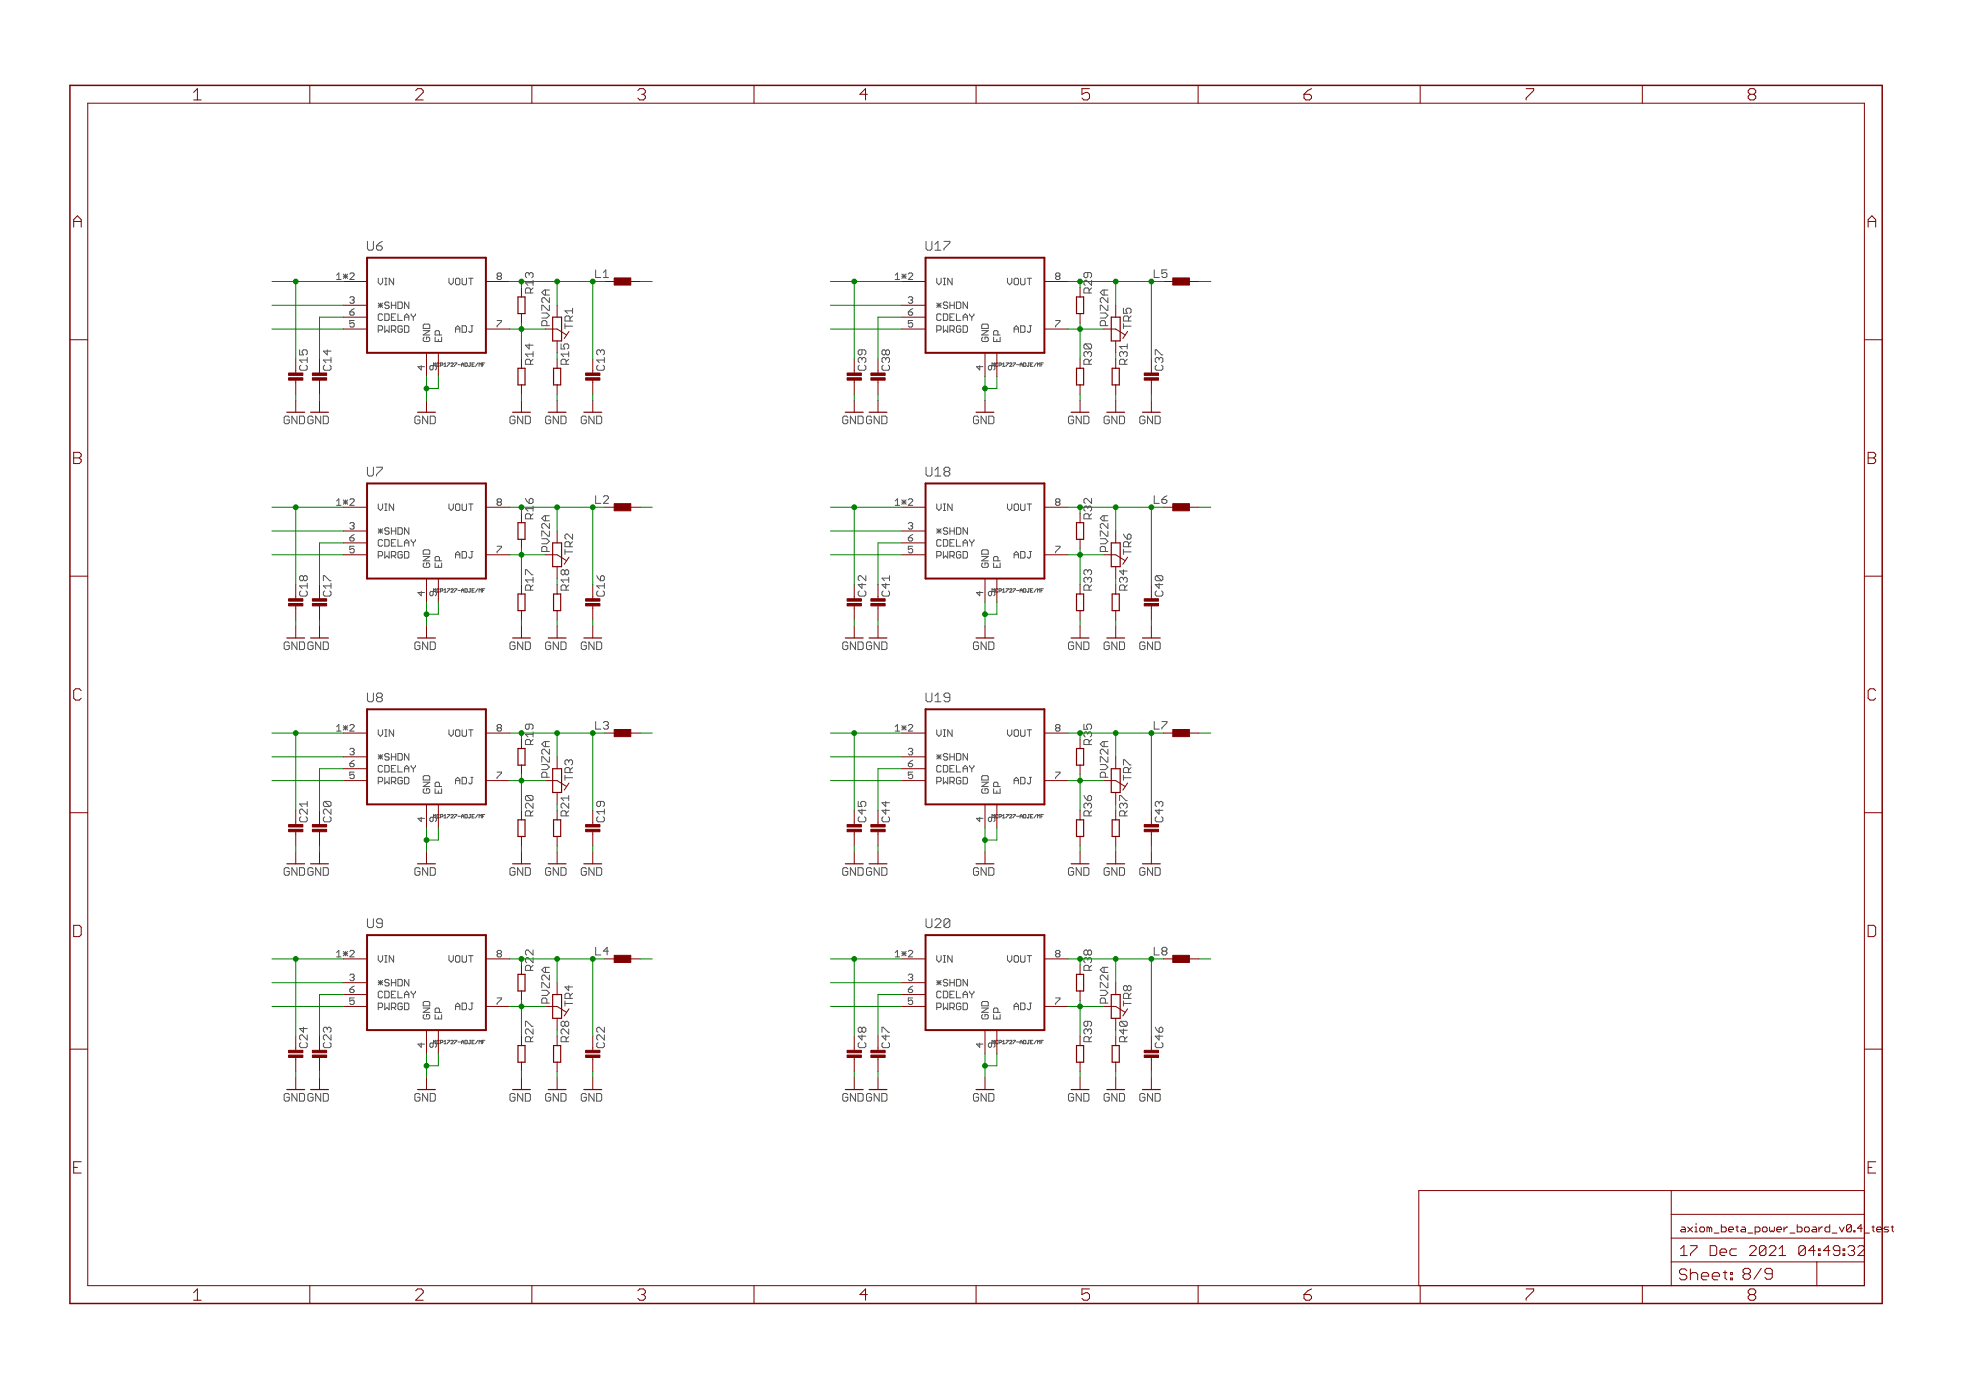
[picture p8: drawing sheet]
<svg xmlns="http://www.w3.org/2000/svg" width="420mm" height="297mm" viewBox="0 0 420 297" stroke-linecap="round" stroke-linejoin="round" font-family="sans-serif">
<defs><g id="words">
<g font-size="3.7" fill="#800000">
<text x="42.8" y="21.4">1</text>
<text x="90.3" y="21.4">2</text>
<text x="137.7" y="21.4">3</text>
<text x="185.2" y="21.4">4</text>
<text x="232.6" y="21.4">5</text>
<text x="280.1" y="21.4">6</text>
<text x="327.6" y="21.4">7</text>
<text x="375" y="21.4">8</text>
<text x="17.1" y="48.6">A</text>
<text x="400.6" y="48.6">A</text>
<text x="17.1" y="99.2">B</text>
<text x="400.6" y="99.2">B</text>
<text x="17" y="149.7">C</text>
<text x="400.5" y="149.7">C</text>
<text x="16.9" y="200.2">D</text>
<text x="400.4" y="200.2">D</text>
<text x="42.8" y="277.9">1</text>
<text x="90.3" y="277.9">2</text>
<text x="137.7" y="277.9">3</text>
<text x="185.2" y="277.9">4</text>
<text x="232.6" y="277.9">5</text>
<text x="280.1" y="277.9">6</text>
<text x="327.6" y="277.9">7</text>
<text x="375" y="277.9">8</text>
</g>
<text font-size="3.6" fill="#800000" x="360.3" y="273.6">Sheet: 8/9</text>
<g font-size="3.2" fill="#800000">
<text x="360.6" y="268.4">17 Dec 2021</text>
<text x="382.2" y="268.4">04:49:33</text>
</g>
<g font-size="2.9" fill="#505050">
<text x="79.9" y="53.6">U6</text>
<text x="199.3" y="53.6">U17</text>
<text x="79.9" y="101.8">U7</text>
<text x="199.3" y="101.8">U18</text>
<text x="79.9" y="150.1">U8</text>
<text x="199.3" y="150.1">U19</text>
<text x="79.9" y="198.3">U9</text>
<text x="199.3" y="198.3">U20</text>
</g>
<g font-size="2.5" fill="#800000">
<text x="129" y="59.4">L1</text>
<text x="248.4" y="59.4">L5</text>
<text x="119" y="69.7" transform="rotate(-90 119 69.7)">PVZ2A</text>
<text x="238.3" y="69.7" transform="rotate(-90 238.3 69.7)">PVZ2A</text>
<text x="62.1" y="90.6">GNDGND</text>
<text x="181.5" y="90.6">GNDGND</text>
<text x="129" y="107.6">L2</text>
<text x="248.4" y="107.6">L6</text>
<text x="119" y="117.9" transform="rotate(-90 119 117.9)">PVZ2A</text>
<text x="238.3" y="117.9" transform="rotate(-90 238.3 117.9)">PVZ2A</text>
<text x="62.1" y="138.9">GNDGND</text>
<text x="181.5" y="138.9">GNDGND</text>
<text x="129" y="155.9">L3</text>
<text x="248.4" y="155.9">L7</text>
<text x="119" y="166.2" transform="rotate(-90 119 166.2)">PVZ2A</text>
<text x="238.3" y="166.2" transform="rotate(-90 238.3 166.2)">PVZ2A</text>
<text x="62.1" y="187.1">GNDGND</text>
<text x="181.5" y="187.1">GNDGND</text>
<text x="129" y="204.1">L4</text>
<text x="248.4" y="204.1">L8</text>
<text x="119" y="214.4" transform="rotate(-90 119 214.4)">PVZ2A</text>
<text x="238.3" y="214.4" transform="rotate(-90 238.3 214.4)">PVZ2A</text>
<text x="62.1" y="235.4">GNDGND</text>
<text x="181.5" y="235.4">GNDGND</text>
</g>
<g font-size="2.5" fill="#505050">
<text x="115.5" y="62.7" transform="rotate(-90 115.5 62.7)">R13</text>
<text x="234.8" y="62.7" transform="rotate(-90 234.8 62.7)">R29</text>
<text x="123.9" y="70.3" transform="rotate(-90 123.9 70.3)">TR1</text>
<text x="243.3" y="70.3" transform="rotate(-90 243.3 70.3)">TR5</text>
<text x="115.5" y="77.9" transform="rotate(-90 115.5 77.9)">R14</text>
<text x="123.1" y="77.9" transform="rotate(-90 123.1 77.9)">R15</text>
<text x="234.8" y="77.9" transform="rotate(-90 234.8 77.9)">R30</text>
<text x="242.5" y="77.9" transform="rotate(-90 242.5 77.9)">R31</text>
<text x="67.2" y="79.2" transform="rotate(-90 67.2 79.2)">C15</text>
<text x="72.3" y="79.2" transform="rotate(-90 72.3 79.2)">C14</text>
<text x="130.7" y="79.2" transform="rotate(-90 130.7 79.2)">C13</text>
<text x="186.6" y="79.2" transform="rotate(-90 186.6 79.2)">C39</text>
<text x="191.7" y="79.2" transform="rotate(-90 191.7 79.2)">C38</text>
<text x="250.1" y="79.2" transform="rotate(-90 250.1 79.2)">C37</text>
<text x="90.1" y="90.6">GND</text>
<text x="110.4" y="90.6">GND</text>
<text x="118" y="90.6">GND</text>
<text x="125.6" y="90.6">GND</text>
<text x="209.4" y="90.6">GND</text>
<text x="229.8" y="90.6">GND</text>
<text x="237.4" y="90.6">GND</text>
<text x="245" y="90.6">GND</text>
<text x="115.5" y="110.9" transform="rotate(-90 115.5 110.9)">R16</text>
<text x="234.8" y="110.9" transform="rotate(-90 234.8 110.9)">R32</text>
<text x="123.9" y="118.6" transform="rotate(-90 123.9 118.6)">TR2</text>
<text x="243.3" y="118.6" transform="rotate(-90 243.3 118.6)">TR6</text>
<text x="67.2" y="127.4" transform="rotate(-90 67.2 127.4)">C18</text>
<text x="72.3" y="127.4" transform="rotate(-90 72.3 127.4)">C17</text>
<text x="115.5" y="126.2" transform="rotate(-90 115.5 126.2)">R17</text>
<text x="123.1" y="126.2" transform="rotate(-90 123.1 126.2)">R18</text>
<text x="130.7" y="127.4" transform="rotate(-90 130.7 127.4)">C16</text>
<text x="186.6" y="127.4" transform="rotate(-90 186.6 127.4)">C42</text>
<text x="191.7" y="127.4" transform="rotate(-90 191.7 127.4)">C41</text>
<text x="234.8" y="126.2" transform="rotate(-90 234.8 126.2)">R33</text>
<text x="242.5" y="126.2" transform="rotate(-90 242.5 126.2)">R34</text>
<text x="250.1" y="127.4" transform="rotate(-90 250.1 127.4)">C40</text>
<text x="90.1" y="138.9">GND</text>
<text x="110.4" y="138.9">GND</text>
<text x="118" y="138.9">GND</text>
<text x="125.6" y="138.9">GND</text>
<text x="209.4" y="138.9">GND</text>
<text x="229.8" y="138.9">GND</text>
<text x="237.4" y="138.9">GND</text>
<text x="245" y="138.9">GND</text>
<text x="115.5" y="159.2" transform="rotate(-90 115.5 159.2)">R19</text>
<text x="234.8" y="159.2" transform="rotate(-90 234.8 159.2)">R35</text>
<text x="123.9" y="166.8" transform="rotate(-90 123.9 166.8)">TR3</text>
<text x="243.3" y="166.8" transform="rotate(-90 243.3 166.8)">TR7</text>
<text x="67.2" y="175.7" transform="rotate(-90 67.2 175.7)">C21</text>
<text x="72.3" y="175.7" transform="rotate(-90 72.3 175.7)">C20</text>
<text x="115.5" y="174.4" transform="rotate(-90 115.5 174.4)">R20</text>
<text x="123.1" y="174.4" transform="rotate(-90 123.1 174.4)">R21</text>
<text x="130.7" y="175.7" transform="rotate(-90 130.7 175.7)">C19</text>
<text x="186.6" y="175.7" transform="rotate(-90 186.6 175.7)">C45</text>
<text x="191.7" y="175.7" transform="rotate(-90 191.7 175.7)">C44</text>
<text x="234.8" y="174.4" transform="rotate(-90 234.8 174.4)">R36</text>
<text x="242.5" y="174.4" transform="rotate(-90 242.5 174.4)">R37</text>
<text x="250.1" y="175.7" transform="rotate(-90 250.1 175.7)">C43</text>
<text x="90.1" y="187.1">GND</text>
<text x="110.4" y="187.1">GND</text>
<text x="118" y="187.1">GND</text>
<text x="125.6" y="187.1">GND</text>
<text x="209.4" y="187.1">GND</text>
<text x="229.8" y="187.1">GND</text>
<text x="237.4" y="187.1">GND</text>
<text x="245" y="187.1">GND</text>
<text x="115.5" y="207.4" transform="rotate(-90 115.5 207.4)">R22</text>
<text x="234.8" y="207.4" transform="rotate(-90 234.8 207.4)">R38</text>
<text x="123.9" y="215.1" transform="rotate(-90 123.9 215.1)">TR4</text>
<text x="243.3" y="215.1" transform="rotate(-90 243.3 215.1)">TR8</text>
<text x="67.2" y="224" transform="rotate(-90 67.2 224)">C24</text>
<text x="72.3" y="224" transform="rotate(-90 72.3 224)">C23</text>
<text x="115.5" y="222.7" transform="rotate(-90 115.5 222.7)">R27</text>
<text x="123.1" y="222.7" transform="rotate(-90 123.1 222.7)">R28</text>
<text x="130.7" y="224" transform="rotate(-90 130.7 224)">C22</text>
<text x="186.6" y="224" transform="rotate(-90 186.6 224)">C48</text>
<text x="191.7" y="224" transform="rotate(-90 191.7 224)">C47</text>
<text x="234.8" y="222.7" transform="rotate(-90 234.8 222.7)">R39</text>
<text x="242.5" y="222.7" transform="rotate(-90 242.5 222.7)">R40</text>
<text x="250.1" y="224" transform="rotate(-90 250.1 224)">C46</text>
<text x="90.1" y="235.4">GND</text>
<text x="110.4" y="235.4">GND</text>
<text x="118" y="235.4">GND</text>
<text x="125.6" y="235.4">GND</text>
<text x="209.4" y="235.4">GND</text>
<text x="229.8" y="235.4">GND</text>
<text x="237.4" y="235.4">GND</text>
<text x="245" y="235.4">GND</text>
</g>
<g font-size="2.3" fill="#800000">
<text x="360.6" y="263.3">axiom_beta_power_board_v0.4_t</text>
<text x="399.1" y="263.3">est</text>
</g>
<g font-size="2.1" fill="#505050">
<text x="73.8" y="59.8">1*2</text>
<text x="193.2" y="59.8">1*2</text>
<text x="76.2" y="64.9">3</text>
<text x="82.3" y="60.9">VIN</text>
<text x="82.3" y="66">*SHDN</text>
<text x="96.9" y="60.9">VOUT</text>
<text x="195.6" y="64.9">3</text>
<text x="201.6" y="60.9">VIN</text>
<text x="201.6" y="66">*SHDN</text>
<text x="216.3" y="60.9">VOUT</text>
<text x="76.2" y="70">5</text>
<text x="76.2" y="67.4">6</text>
<text x="82.3" y="71.1">PWRGD</text>
<text x="82.3" y="68.5">CDELAY</text>
<text x="99.2" y="71.1">ADJ</text>
<text x="107.7" y="70">7</text>
<text x="195.6" y="70">5</text>
<text x="195.6" y="67.4">6</text>
<text x="201.6" y="71.1">PWRGD</text>
<text x="201.6" y="68.5">CDELAY</text>
<text x="218.6" y="71.1">ADJ</text>
<text x="227" y="70">7</text>
<text x="93.4" y="73.1" transform="rotate(-90 93.4 73.1)">GND</text>
<text x="95.9" y="73.1" transform="rotate(-90 95.9 73.1)">EP</text>
<text x="212.7" y="73.1" transform="rotate(-90 212.7 73.1)">GND</text>
<text x="215.3" y="73.1" transform="rotate(-90 215.3 73.1)">EP</text>
<text x="92.3" y="79.1" transform="rotate(-90 92.3 79.1)">4</text>
<text x="94.8" y="79.1" transform="rotate(-90 94.8 79.1)">9</text>
<text x="211.6" y="79.1" transform="rotate(-90 211.6 79.1)">4</text>
<text x="214.2" y="79.1" transform="rotate(-90 214.2 79.1)">9</text>
<text x="73.8" y="108">1*2</text>
<text x="76.2" y="113.1">3</text>
<text x="82.3" y="109.2">VIN</text>
<text x="96.9" y="109.2">VOUT</text>
<text x="107.7" y="108">8</text>
<text x="193.2" y="108">1*2</text>
<text x="195.6" y="113.1">3</text>
<text x="201.6" y="109.2">VIN</text>
<text x="216.3" y="109.2">VOUT</text>
<text x="227" y="108">8</text>
<text x="76.2" y="118.2">5</text>
<text x="76.2" y="115.7">6</text>
<text x="82.3" y="114.2">*SHDN</text>
<text x="82.3" y="119.3">PWRGD</text>
<text x="82.3" y="116.8">CDELAY</text>
<text x="99.2" y="119.3">ADJ</text>
<text x="107.7" y="118.2">7</text>
<text x="195.6" y="118.2">5</text>
<text x="195.6" y="115.7">6</text>
<text x="201.6" y="114.2">*SHDN</text>
<text x="201.6" y="119.3">PWRGD</text>
<text x="201.6" y="116.8">CDELAY</text>
<text x="218.6" y="119.3">ADJ</text>
<text x="227" y="118.2">7</text>
<text x="93.4" y="121.3" transform="rotate(-90 93.4 121.3)">GND</text>
<text x="95.9" y="121.3" transform="rotate(-90 95.9 121.3)">EP</text>
<text x="212.7" y="121.3" transform="rotate(-90 212.7 121.3)">GND</text>
<text x="215.3" y="121.3" transform="rotate(-90 215.3 121.3)">EP</text>
<text x="92.3" y="127.3" transform="rotate(-90 92.3 127.3)">4</text>
<text x="94.8" y="127.3" transform="rotate(-90 94.8 127.3)">9</text>
<text x="211.6" y="127.3" transform="rotate(-90 211.6 127.3)">4</text>
<text x="214.2" y="127.3" transform="rotate(-90 214.2 127.3)">9</text>
<text x="73.8" y="156.3">1*2</text>
<text x="76.2" y="161.4">3</text>
<text x="82.3" y="157.4">VIN</text>
<text x="96.9" y="157.4">VOUT</text>
<text x="107.7" y="156.3">8</text>
<text x="193.2" y="156.3">1*2</text>
<text x="195.6" y="161.4">3</text>
<text x="201.6" y="157.4">VIN</text>
<text x="216.3" y="157.4">VOUT</text>
<text x="227" y="156.3">8</text>
<text x="76.2" y="166.5">5</text>
<text x="76.2" y="163.9">6</text>
<text x="82.3" y="162.5">*SHDN</text>
<text x="82.3" y="167.6">PWRGD</text>
<text x="82.3" y="165">CDELAY</text>
<text x="99.2" y="167.6">ADJ</text>
<text x="195.6" y="166.5">5</text>
<text x="195.6" y="163.9">6</text>
<text x="201.6" y="162.5">*SHDN</text>
<text x="201.6" y="167.6">PWRGD</text>
<text x="201.6" y="165">CDELAY</text>
<text x="218.6" y="167.6">ADJ</text>
<text x="93.4" y="169.6" transform="rotate(-90 93.4 169.6)">GND</text>
<text x="95.9" y="169.6" transform="rotate(-90 95.9 169.6)">EP</text>
<text x="212.7" y="169.6" transform="rotate(-90 212.7 169.6)">GND</text>
<text x="215.3" y="169.6" transform="rotate(-90 215.3 169.6)">EP</text>
<text x="92.3" y="175.6" transform="rotate(-90 92.3 175.6)">4</text>
<text x="94.8" y="175.6" transform="rotate(-90 94.8 175.6)">9</text>
<text x="211.6" y="175.6" transform="rotate(-90 211.6 175.6)">4</text>
<text x="214.2" y="175.6" transform="rotate(-90 214.2 175.6)">9</text>
<text x="73.8" y="204.6">1*2</text>
<text x="76.2" y="209.6">3</text>
<text x="82.3" y="205.7">VIN</text>
<text x="96.9" y="205.7">VOUT</text>
<text x="107.7" y="204.6">8</text>
<text x="193.2" y="204.6">1*2</text>
<text x="195.6" y="209.6">3</text>
<text x="201.6" y="205.7">VIN</text>
<text x="216.3" y="205.7">VOUT</text>
<text x="227" y="204.6">8</text>
<text x="82.3" y="210.7">*SHDN</text>
<text x="82.3" y="215.8">PWRGD</text>
<text x="82.3" y="213.3">CDELAY</text>
<text x="99.2" y="215.8">ADJ</text>
<text x="201.6" y="210.7">*SHDN</text>
<text x="201.6" y="215.8">PWRGD</text>
<text x="201.6" y="213.3">CDELAY</text>
<text x="218.6" y="215.8">ADJ</text>
<text x="93.4" y="217.8" transform="rotate(-90 93.4 217.8)">GND</text>
<text x="95.9" y="217.8" transform="rotate(-90 95.9 217.8)">EP</text>
<text x="212.7" y="217.8" transform="rotate(-90 212.7 217.8)">GND</text>
<text x="215.3" y="217.8" transform="rotate(-90 215.3 217.8)">EP</text>
<text x="92.3" y="223.8" transform="rotate(-90 92.3 223.8)">4</text>
<text x="94.8" y="223.8" transform="rotate(-90 94.8 223.8)">9</text>
<text x="211.6" y="223.8" transform="rotate(-90 211.6 223.8)">4</text>
<text x="214.2" y="223.8" transform="rotate(-90 214.2 223.8)">9</text>
</g>
<g font-size="1.1" fill="#505050">
<text x="94.8" y="78.3">MCP1727-ADJE/MF</text>
<text x="214.1" y="78.3">MCP1727-ADJE/MF</text>
<text x="94.8" y="126.6">MCP1727-ADJE/MF</text>
<text x="214.1" y="126.6">MCP1727-ADJE/MF</text>
<text x="94.8" y="174.8">MCP1727-ADJE/MF</text>
<text x="214.1" y="174.8">MCP1727-ADJE/MF</text>
<text x="94.8" y="223.1">MCP1727-ADJE/MF</text>
<text x="214.1" y="223.1">MCP1727-ADJE/MF</text>
</g>
</g></defs>
<g fill="none" stroke="#505050" stroke-width=".21">
<path d="M71.9 58.8l.5-.5v1.4M71.9 59.7h1M78.5 51.6v1.5l.3 .4h.7M80.8 59.5v.9l.5 .5 .5-.5M95.9 59.5v.9l.5 .5M106.5 59l-.3 .3 .3 .4h.4l.3-.2-.3-.5M106.5 59l-.3-.2 .3-.5h.4l.3 .3-.3 .4M106.5 59h.4M112.8 58.3h-.2l-.3 .2v.6l.3 .3M127.3 57.7v1.6h1.1M191.3 59.7h1M191.3 58.8l.5-.5v1.4"/>
<path d="M197.9 51.6v1.5l.3 .4h.6M200.2 59.5v.9l.5 .5 .4-.5M215.3 59.5v.9l.5 .5M225.8 59l-.2 .3 .2 .4h.5l.2-.2-.2-.5M225.8 59l-.2-.2 .2-.5h.5l.2 .3-.2 .4M225.8 59h.5M232.2 59.9h-.3l-.3 .3v.5l.3 .3M233 58.3h-1.1l-.3 .2v.6l.3 .3h.3M246.7 57.7v1.6h1.1M64 74.8v1h.9M64.3 78l-.3 .3v.5l.3 .3h1.1M65.7 76.9h-1.7l.6 .6"/>
<path d="M69.4 78l-.3 .3v.5l.3 .3h1.1M70.7 76.9h-1.6l.6 .6M70.7 75h-1.6l.8 .8M74.8 63.6l.2-.2h.5l.2 .2M74.8 64.6l.2 .2h.5l.2-.2M74.8 66.7v.4l.2 .3h.5l.2-.3M74.8 69.7l.2 .2h.5l.2-.2M74.8 66.7h.7l.2 .2M75.2 64.1h.3M75.5 64.1l.2 .2M75.7 68.5h-.9v.7l.4-.2 .5 .2M75.7 63.9l-.2 .2"/>
<path d="M75.7 66l-.9 .7M80.8 65.2h1M80.8 64.8l1 .9M81.3 64.8v.9M81.8 69.8l-.3-.2h-.7v1.4M81.8 67.3l-.3-.2h-.4l-.3 .2v.9l.3 .3h.4l.3-.3M81.8 64.8l-1 .9M81.8 70.3l-.3 .2h-.7M90.4 70.7h1.4l-1.4 .9h1.4M90.4 70.2h1.4M90.7 72.1l-.3 .2v.4l.3 .3h.9M90.7 69.3h.9"/>
<path d="M90.7 78.4h-1.4l.7 .7M92.1 78.1h.9M93 73h1.4M93 71.6h1.4M97.3 71v-.9l.5-.5 .5 .5v.9M97.3 70.3h1M106.2 68.5h1M107.2 68.7l-1 1v.2M113.1 61.5h-.5l-.3 .3v.8h1.6M113.1 76.8h-.5l-.3 .2v.9h1.6M113.9 60.4h-1.6l.5 .6M113.9 75.7h-1.6l.5 .5"/>
<path d="M113.9 73.8h-1.6l.8 .8M115.8 66.3v-1.1h.3l1 1.1M115.8 68h1.1M115.8 66.9h1.1M116.3 63.6h-.2l-.3 .3v.5l.3 .3M116.6 68.5h-.5l-.3 .3v.8h1.6M119.9 73.5v1.1h.8M120.7 76.8h-.5l-.3 .2v.9h1.6M120.7 69.7h1.7M120.7 69.2v1M121.5 75.7h-1.6l.6 .5M121.5 67.5h-.5l-.3 .3v.8h1.7"/>
<path d="M122.4 66.4h-1.7l.6 .6M127.8 78l-.3 .3v.5l.3 .3h1.1M128.1 74.8h-.3l-.3 .2v.6l.3 .2M129.2 76.9h-1.7l.6 .6M183.7 78l-.3 .3v.5l.3 .3h1.1M183.9 76.4h-.2l-.3 .3v.5l.3 .3M184.8 74.8h-1.1l-.3 .2v.6l.3 .2h.2M188.7 78l-.2 .3v.5l.2 .3h1.1M189 74.8h-.3l-.2 .2v.6l.2 .2h.3M189 76.4h-.3l-.2 .3v.5l.2 .3M194.1 63.6l.3-.2h.4l.3 .2M194.1 64.6l.3 .2h.4l.3-.2"/>
<path d="M194.1 69.7l.3 .2h.4l.3-.2M194.1 66.7v.4l.3 .3h.4l.3-.3M194.1 66.7h.7l.3 .2M194.6 64.1h.2M194.8 64.1l.3 .2M195.1 68.5h-1v.7l.5-.2 .5 .2M195.1 63.9l-.3 .2M195.1 66l-1 .7M200.2 65.2h.9M200.2 64.8l.9 .9M200.7 64.8v.9M201.1 69.8l-.2-.2h-.7v1.4"/>
<path d="M201.1 67.3l-.2-.2h-.5l-.2 .2v.9l.2 .3h.5l.2-.3M201.1 70.3l-.2 .2h-.7M201.1 64.8l-.9 .9M209.8 70.7h1.4l-1.4 .9h1.4M209.8 70.2h1.4M210 72.1l-.2 .2v.4l.2 .3h1M210 69.3h1M210.1 78.4h-1.4l.7 .7M211.5 78.1h.9M212.3 73h1.4M212.3 71.6h1.4M216.7 70.3h1"/>
<path d="M216.7 71v-.9l.5-.5 .5 .5v.9M225.6 68.5h.9M226.5 68.7l-.9 1v.2M231.6 73.8l.3-.3 1.1 1.1h-1.1l-.3-.3zM231.9 73.5h1.1M232.2 75.1h-.3l-.3 .3v.5l.3 .3M232.5 61.5h-.6l-.3 .3v.8h1.7M232.5 76.8h-.6l-.3 .2v.9h1.7M235.1 68h1.1M235.1 66.9h1.1M235.1 66.3v-1.1h.3l1.1 1.1M235.7 63.6h-.3l-.3 .3v.5l.3 .3"/>
<path d="M236 68.5h-.6l-.3 .3v.8h1.7M239.8 75.1h-.3l-.2 .3v.5l.2 .3M240.1 76.8h-.6l-.2 .2v.9h1.6M240.1 69.7h1.6M240.1 65.9v1.1h.8M240.1 69.2v1M240.9 74h-1.6l.5 .6M240.9 67.5h-.5l-.3 .3v.8h1.6M246.9 75.8v-1h.3l1 1M247.2 78l-.3 .3v.5l.3 .3h1M247.4 76.4h-.2l-.3 .3v.5l.3 .3M61.3 89.7h.5"/>
<path d="M61.6 88.9h-.6l-.3 .3v1.1l.3 .3h.6M78.5 99.8v1.6l.3 .3h.7M89.2 89.7h.5M89.5 88.9h-.6l-.2 .3v1.1l.2 .3h.6M109.5 89.7h.6M109.8 88.9h-.5l-.3 .3v1.1l.3 .3h.5M116.6 90.3l.3 .3h.5M117.2 89.7h.5M117.4 88.9h-.5l-.3 .3M124.2 90.3l.3 .3h.5M124.8 89.7h.5M125 88.9h-.5l-.3 .3"/>
<path d="M180.6 89.7h.6M180.9 88.9h-.5l-.3 .3v1.1l.3 .3h.5M197.9 99.8v1.6l.3 .3h.6M208.6 89.7h.5M208.9 88.9h-.6l-.3 .3v1.1l.3 .3h.6M228.9 89.7h.5M229.2 88.9h-.6l-.3 .3v1.1l.3 .3h.6M236 90.3l.2 .3h.6M236.5 89.7h.6M236.8 88.9h-.6l-.2 .3M243.6 90.3l.3 .3h.5M244.1 89.7h.6"/>
<path d="M244.4 88.9h-.5l-.3 .3M71.9 107.1l.5-.5v1.4M71.9 108h1M74.8 114.9v.5l.2 .2h.5l.2-.2M74.8 111.9l.2-.2h.5l.2 .2M74.8 112.8l.2 .3h.5l.2-.3M74.8 117.9l.2 .3h.5l.2-.3M74.8 114.9h.7l.2 .2M75.2 112.4h.3M75.5 112.4l.2 .2M75.7 116.7h-.9v.8l.4-.3 .5 .3M75.7 112.1l-.2 .3"/>
<path d="M75.7 114.2l-.9 .7M80.8 113.5h1M80.8 107.7v.9l.5 .5 .5-.5M80.8 113l1 .9M81.3 113v.9M81.8 118.1l-.3-.2h-.7v1.4M81.8 115.5l-.3-.2h-.4l-.3 .2v1l.3 .2h.4l.3-.2M81.8 113l-1 .9M81.8 118.6l-.3 .2h-.7M90.4 118.9h1.4l-1.4 .9h1.4M90.4 118.4h1.4M90.7 117.5h.9"/>
<path d="M93 119.8h1.4M95.9 107.7v.9l.5 .5M97.3 119.3v-1l.5-.4 .5 .4v1M97.3 118.6h1M106.2 116.7h1M106.5 107.3l-.3 .2 .3 .5h.4l.3-.2M106.5 107.3h.4M106.9 107.3l.3 .2M107.2 106.8l-.3-.2h-.4l-.3 .2 .3 .5M107.2 117l-1 .9v.3M107.2 107.1l-.3 .2M112.3 106.5l.3 .6 .5 .5"/>
<path d="M113.1 109.8h-.5l-.3 .2v.9h1.6M113.9 108.7h-1.6l.5 .5M115.8 114.6v-1.1h.3l1 1.1M115.8 116.2h1.1M115.8 115.1h1.1M116.3 111.9h-.2l-.3 .2v.6l.3 .2M116.6 116.8h-.5l-.3 .2v.9h1.6M120.7 117.4v1.1M120.7 117.9h1.7M121.3 114.1h-.3l-.3 .3v.5l.3 .3M121.5 115.8h-.5l-.3 .2v.8h1.7M127.3 105.9v1.7h1.1"/>
<path d="M191.3 108h1M191.3 107.1l.5-.5v1.4M194.1 111.9l.3-.2h.4l.3 .2M194.1 112.8l.3 .3h.4l.3-.3M194.1 117.9l.3 .3h.4l.3-.3M194.1 114.9v.5l.3 .2h.4l.3-.2M194.1 114.9h.7l.3 .2M194.6 112.4h.2M194.8 112.4l.3 .2M195.1 116.7h-1v.8l.5-.3 .5 .3M195.1 112.1l-.3 .3M195.1 114.2l-1 .7"/>
<path d="M200.2 113.5h.9M200.2 107.7v.9l.5 .5 .4-.5M200.2 113l.9 .9M200.7 113v.9M201.1 118.1l-.2-.2h-.7v1.4M201.1 118.6l-.2 .2h-.7M201.1 115.5l-.2-.2h-.5l-.2 .2v1l.2 .2h.5l.2-.2M201.1 113l-.9 .9M209.8 118.9h1.4l-1.4 .9h1.4M209.8 118.4h1.4M210 117.5h1M212.3 119.8h1.4"/>
<path d="M215.3 107.7v.9l.5 .5M216.7 118.6h1M216.7 119.3v-1l.5-.4 .5 .4v1M225.6 116.7h.9M225.8 107.3l-.2 .2 .2 .5h.5l.2-.2M225.8 107.3h.5M226.3 107.3l.2 .2M226.5 106.8l-.2-.2h-.5l-.2 .2 .2 .5M226.5 117l-.9 .9v.3M226.5 107.1l-.2 .2M232.2 106.5h-.3l-.3 .3v.5l.3 .3M232.2 108.1h-.3l-.3 .3v.6l.3 .2"/>
<path d="M232.5 109.8h-.6l-.3 .2v.9h1.7M235.1 116.2h1.1M235.1 115.1h1.1M235.1 114.6v-1.1h.3l1.1 1.1M235.7 111.9h-.3l-.3 .2v.6l.3 .2M236 116.8h-.6l-.3 .2v.9h1.7M240.1 117.9h1.6M240.1 117.4v1.1M240.1 114.1l.8 1.1M240.9 115.8h-.5l-.3 .2v.8h1.6M246.7 105.9v1.7h1.1M61.3 138h.5"/>
<path d="M61.6 137.2h-.6l-.3 .3v1l.3 .3h.6M64.3 126.3l-.3 .3v.5l.3 .3h1.1M64.6 123h-.3l-.3 .3v.5l.3 .3h.3M65.7 125.2h-1.7l.6 .5M69.1 124.1v-1.1h.3l1.1 1.1M69.4 126.3l-.3 .3v.5l.3 .3h1.1M70.7 125.2h-1.6l.6 .5M89.2 138h.5M89.5 137.2h-.6l-.2 .3v1l.2 .3h.6M90.7 120.3l-.3 .2v.5l.3 .2h.9M90.7 126.6h-1.4l.7 .7M92.1 126.4h.9"/>
<path d="M93 121.2h1.4M109.5 138h.6M109.8 137.2h-.5l-.3 .3v1l.3 .3h.5M112.3 122.8v-1h.3l1 1M113.1 125h-.5l-.3 .3v.8h1.6M113.9 123.9h-1.6l.5 .6M116.6 138.5l.3 .3h.5M117.2 138h.5M117.4 137.2h-.5l-.3 .3M120.5 121.8h-.3l-.3 .2v.6l.3 .2h.3M120.7 125h-.5l-.3 .3v.8h1.6M121.5 123.9h-1.6l.6 .6"/>
<path d="M124.2 138.5l.3 .3h.5M124.8 138h.5M125 137.2h-.5l-.3 .3M127.5 123l.8 1.1M127.8 126.3l-.3 .3v.5l.3 .3h1.1M129.2 125.2h-1.7l.6 .5M180.6 138h.6M180.9 137.2h-.5l-.3 .3v1l.3 .3h.5M183.7 126.3l-.3 .3v.5l.3 .3h1.1M183.9 123h-.2l-.3 .3v.5l.3 .3M185 124.9h-1.6l.8 .8M188.7 126.3l-.2 .3v.5l.2 .3h1.1"/>
<path d="M190.1 124.9h-1.6l.8 .8M190.1 123.5h-1.6l.5 .6M208.6 138h.5M208.9 137.2h-.6l-.3 .3v1l.3 .3h.6M210 120.3l-.2 .2v.5l.2 .2h1M210.1 126.6h-1.4l.7 .7M211.5 126.4h.9M212.3 121.2h1.4M228.9 138h.5M229.2 137.2h-.6l-.3 .3v1l.3 .3h.6M232.2 121.8h-.3l-.3 .2v.6l.3 .2M232.2 123.4h-.3l-.3 .3v.5l.3 .3"/>
<path d="M232.5 125h-.6l-.3 .3v.8h1.7M236 138.5l.2 .3h.6M236.5 138h.6M236.8 137.2h-.6l-.2 .3M239.8 123.4h-.3l-.2 .3v.5l.2 .3M240.1 125h-.6l-.2 .3v.8h1.6M240.9 122h-1.6l.8 .8M243.6 138.5l.3 .3h.5M244.1 138h.6M244.4 137.2h-.5l-.3 .3M246.9 123.3l.3-.3 1 1.1h-1l-.3-.3zM247.2 126.3l-.3 .3v.5l.3 .3h1"/>
<path d="M247.2 123h1M248.5 124.9h-1.6l.8 .8M71.9 155.3l.5-.5v1.4M71.9 156.2h1M78.5 148.1v1.6l.3 .3h.7M80.8 156v.9l.5 .5 .5-.5M95.9 156v.9l.5 .5M106.5 155.5l-.3 .3 .3 .4h.4l.3-.2M106.5 155.5h.4M106.9 155.5l.3 .3M107.2 155.1l-.3-.3h-.4l-.3 .3 .3 .4M107.2 155.3l-.3 .2"/>
<path d="M113.1 158h-.5l-.3 .3v.8h1.6M113.6 154.7h-1l-.3 .3v.6l.3 .3h.2M113.9 156.9h-1.6l.5 .6M127.3 154.2v1.6h1.1M191.3 156.2h1M191.3 155.3l.5-.5v1.4M197.9 148.1v1.6l.3 .3h.6M200.2 156v.9l.5 .5 .4-.5M215.3 156v.9l.5 .5M225.8 155.5l-.2 .3 .2 .4h.5l.2-.2M225.8 155.5h.5M226.3 155.5l.2 .3"/>
<path d="M226.5 155.1l-.2-.3h-.5l-.2 .3 .2 .4M226.5 155.3l-.2 .2M231.6 154.7v1.2h.9M232.2 156.4h-.3l-.3 .3v.5l.3 .3M232.5 158h-.6l-.3 .3v.8h1.7M246.7 154.2v1.6h1.1M64.3 174.5l-.3 .3v.5l.3 .3h1.1M64.6 172.9h-.3l-.3 .3v.5l.3 .3M65.7 171.8h-1.7l.6 .6M69.1 171.5l.3-.2 1.1 1.1h-1.1l-.3-.3zM69.4 174.5l-.3 .3v.5l.3 .3h1.1M69.4 171.3h1.1"/>
<path d="M69.7 172.9h-.3l-.3 .3v.5l.3 .3M74.8 163.2v.4l.2 .3h.5l.2-.3M74.8 160.1l.2-.2h.5l.2 .2M74.8 161.1l.2 .2h.5l.2-.2M74.8 166.2l.2 .2h.5l.2-.2M74.8 163.2h.7l.2 .2M75.2 160.6h.3M75.5 160.6l.2 .2M75.7 165h-.9v.7l.4-.2 .5 .2M75.7 160.4l-.2 .2M75.7 162.5l-.9 .7M80.8 161.7h1"/>
<path d="M80.8 161.3l1 .9M81.3 161.3v.9M81.8 163.8l-.3-.2h-.4l-.3 .2v.9l.3 .3h.4l.3-.3M81.8 166.3l-.3-.2h-.7v1.4M81.8 161.3l-1 .9M81.8 166.8l-.3 .2h-.7M90.4 167.2h1.4l-1.4 .9h1.4M90.4 166.7h1.4M90.7 168.6l-.3 .2v.5l.3 .2h.9M90.7 165.8h.9M90.7 174.9h-1.4l.7 .7M92.1 174.6h.9"/>
<path d="M93 169.5h1.4M93 168.1h1.4M97.3 167.5v-.9l.5-.5 .5 .5v.9M97.3 166.8h1M106.2 165h1v.2l-1 1v.2M112.3 170.3l.3-.3 1 1.1h-1l-.3-.3zM112.6 170h1M112.8 171.6h-.2l-.3 .3v.5l.3 .3M113.1 173.3h-.5l-.3 .2v.8h1.6M115.8 162.8v-1.1h.3l1 1.1M115.8 164.5h1.1M115.8 163.4h1.1"/>
<path d="M116.3 160.1h-.2l-.3 .3v.5l.3 .3M116.6 165h-.5l-.3 .3v.8h1.6M120.5 171.6h-.3l-.3 .3v.5l.3 .3M120.7 173.3h-.5l-.3 .2v.8h1.6M120.7 165.7v1M120.7 166.2h1.7M121.3 162.4h-.3l-.3 .2v.6l.3 .3M121.5 164h-.5l-.3 .3v.8h1.7M121.5 170.5h-1.6l.6 .6M127.8 174.5l-.3 .3v.5l.3 .3h1.1M128.9 171.3h-1.1l-.3 .2v.6l.3 .3h.3M129.2 173.4h-1.7l.6 .6"/>
<path d="M183.4 171.3v1.1h.8M183.7 174.5l-.3 .3v.5l.3 .3h1.1M185 173.2h-1.6l.8 .8M188.7 174.5l-.2 .3v.5l.2 .3h1.1M190.1 173.2h-1.6l.8 .8M190.1 171.5h-1.6l.8 .9M194.1 160.1l.3-.2h.4l.3 .2M194.1 161.1l.3 .2h.4l.3-.2M194.1 166.2l.3 .2h.4l.3-.2M194.1 163.2v.4l.3 .3h.4l.3-.3M194.1 163.2h.7l.3 .2M194.6 160.6h.2"/>
<path d="M194.8 160.6l.3 .2M195.1 165h-1v.7l.5-.2 .5 .2M195.1 160.4l-.3 .2M195.1 162.5l-1 .7M200.2 161.7h.9M200.2 161.3l.9 .9M200.7 161.3v.9M201.1 166.3l-.2-.2h-.7v1.4M201.1 163.8l-.2-.2h-.5l-.2 .2v.9l.2 .3h.5l.2-.3M201.1 166.8l-.2 .2h-.7M201.1 161.3l-.9 .9M209.8 167.2h1.4l-1.4 .9h1.4"/>
<path d="M209.8 166.7h1.4M210 168.6l-.2 .2v.5l.2 .2h1M210 165.8h1M210.1 174.9h-1.4l.7 .7M211.5 174.6h.9M212.3 169.5h1.4M212.3 168.1h1.4M216.7 167.5v-.9l.5-.5 .5 .5v.9M216.7 166.8h1M225.6 165h.9v.2l-.9 1v.2M231.6 170l.3 .5 .6 .6M232.2 171.6h-.3l-.3 .3v.5l.3 .3"/>
<path d="M232.5 173.3h-.6l-.3 .2v.8h1.7M235.1 164.5h1.1M235.1 163.4h1.1M235.1 162.8v-1.1h.3l1.1 1.1M235.7 160.1h-.3l-.3 .3v.5l.3 .3M236 165h-.6l-.3 .3v.8h1.7M239.3 171.1v-1.1h.2l1.1 1.1M239.8 171.6h-.3l-.2 .3v.5l.2 .3M240.1 173.3h-.6l-.2 .2v.8h1.6M240.1 166.2h1.6M240.1 163.5v-1.1h.3l1 1.1M240.1 165.7v1"/>
<path d="M240.9 164h-.5l-.3 .3v.8h1.6M247.2 174.5l-.3 .3v.5l.3 .3h1M247.4 171.3h-.2l-.3 .2v.6l.3 .3M248.5 173.2h-1.6l.8 .8M61.3 186.2h.5M61.6 185.4h-.6l-.3 .3v1.1l.3 .2h.6M78.5 196.3v1.6l.3 .3h.7M89.2 186.2h.5M89.5 185.4h-.6l-.2 .3v1.1l.2 .2h.6M109.5 186.2h.6M109.8 185.4h-.5l-.3 .3v1.1l.3 .2h.5M116.6 186.8l.3 .2h.5"/>
<path d="M117.2 186.2h.5M117.4 185.4h-.5l-.3 .3M124.2 186.8l.3 .2h.5M124.8 186.2h.5M125 185.4h-.5l-.3 .3M180.6 186.2h.6M180.9 185.4h-.5l-.3 .3v1.1l.3 .2h.5M197.9 196.3v1.6l.3 .3h.6M208.6 186.2h.5M208.9 185.4h-.6l-.3 .3v1.1l.3 .2h.6M228.9 186.2h.5M229.2 185.4h-.6l-.3 .3v1.1l.3 .2h.6"/>
<path d="M236 186.8l.2 .2h.6M236.5 186.2h.6M236.8 185.4h-.6l-.2 .3M243.6 186.8l.3 .2h.5M244.1 186.2h.6M244.4 185.4h-.5l-.3 .3M65.7 219.8h-1.7l.9 .8M69.7 219.5h-.3l-.3 .3v.5l.3 .3M71.9 203.6l.5-.5v1.4M71.9 204.5h1M74.8 211.4h.7l.2 .5-.2 .2h-.5l-.2-.2zM74.8 209.3l.2 .3h.5l.2-.3"/>
<path d="M74.8 208.4l.2-.2h.5l.2 .2M75.2 208.9h.3M75.5 208.9l.2 .2M75.7 213.3h-.9v.7l.4-.3 .5 .3v.4l-.2 .3h-.5l-.2-.3M75.7 208.6l-.2 .3M75.7 210.7l-.9 .7M80.8 210h1M80.8 204.2v.9l.5 .5 .5-.5M80.8 209.5l1 1M81.3 209.5v1M81.8 214.6l-.3-.2h-.7v1.4M81.8 212.1l-.3-.3h-.4l-.3 .3v.9l.3 .2h.4l.3-.2"/>
<path d="M81.8 209.5l-1 1M81.8 215.1l-.3 .2h-.7M90.4 215.4h1.4l-1.4 .9h1.4M90.4 214.9h1.4M90.7 216.8l-.3 .2v.5l.3 .2h.9M90.7 214h.9M93 217.7h1.4M93 216.3h1.4M95.9 204.2v.9l.5 .5M97.3 215.8v-1l.5-.4 .5 .4v1M97.3 215.1h1M106.2 213.3h1v.2l-1 .9v.3"/>
<path d="M106.5 203.8l-.3 .2 .3 .5h.4l.3-.2M106.5 203.8h.4M106.9 203.8l.3 .2M107.2 203.3l-.3-.2h-.4l-.3 .2 .3 .5M107.2 203.6l-.3 .2M112.3 219.3v-1.1h.3l1 1.1M112.8 203h-.2l-.3 .3v.5l.3 .3M112.8 204.6h-.2l-.3 .3v.6l.3 .2M112.8 219.9h-.2l-.3 .3v.5l.3 .3M113.1 206.3h-.5l-.3 .3v.8h1.6M115.8 211.1v-1.1h.3l1 1.1M115.8 212.7h1.1"/>
<path d="M115.8 211.6h1.1M116.3 208.4h-.2l-.3 .2v.6l.3 .2M116.6 213.3h-.5l-.3 .3v.8h1.6M120.5 218.2h-.3l-.3 .3v.6l.3 .2h.3M120.5 219.9h-.3l-.3 .3v.5l.3 .3M120.7 213.9v1.1M120.7 214.4h1.7M121.5 212.3h-.5l-.3 .2v.9h1.7M122.4 210.9h-1.7l.8 .8M127.3 202.4v1.7h1.1M128.1 219.5h-.3l-.3 .3v.5l.3 .3M183.9 219.5h-.2l-.3 .3v.5l.3 .3h.2"/>
<path d="M191.3 204.5h1M191.3 203.6l.5-.5v1.4M194.1 208.4l.3-.2h.4l.3 .2M194.1 209.3l.3 .3h.4l.3-.3M194.1 211.4h.7l.3 .5-.3 .2h-.4l-.3-.2zM194.6 208.9h.2M194.8 208.9l.3 .2M195.1 213.3h-1v.7l.5-.3 .5 .3v.4l-.3 .3h-.4l-.3-.3M195.1 208.6l-.3 .3M195.1 210.7l-1 .7M200.2 210h.9M200.2 204.2v.9l.5 .5 .4-.5"/>
<path d="M200.2 209.5l.9 1M200.7 209.5v1M201.1 214.6l-.2-.2h-.7v1.4M201.1 215.1l-.2 .2h-.7M201.1 212.1l-.2-.3h-.5l-.2 .3v.9l.2 .2h.5l.2-.2M201.1 209.5l-.9 1M209.8 215.4h1.4l-1.4 .9h1.4M209.8 214.9h1.4M210 216.8l-.2 .2v.5l.2 .2h1M210 214h1M212.3 217.7h1.4M212.3 216.3h1.4"/>
<path d="M215.3 204.2v.9l.5 .5M216.7 215.8v-1l.5-.4 .5 .4v1M216.7 215.1h1M225.6 213.3h.9v.2l-.9 .9v.3M225.8 203.8l-.2 .2 .2 .5h.5l.2-.2M225.8 203.8h.5M226.3 203.8l.2 .2M226.5 203.3l-.2-.2h-.5l-.2 .2 .2 .5M226.5 203.6l-.2 .2M232.2 204.6h-.3l-.3 .3v.6l.3 .2M232.2 203h-.3l-.3 .3v.5l.3 .3h.3M232.2 219.9h-.3l-.3 .3v.5l.3 .3"/>
<path d="M232.5 206.3h-.6l-.3 .3v.8h1.7M233 218.2h-1.1l-.3 .3v.6l.3 .2h.3M235.1 212.7h1.1M235.1 211.6h1.1M235.1 211.1v-1.1h.3l1.1 1.1M235.7 208.4h-.3l-.3 .2v.6l.3 .2M236 213.3h-.6l-.3 .3v.8h1.7M239.3 218.5l.2-.3 1.1 1.1h-1.1l-.2-.2zM239.5 218.2h1.1M240.1 214.4h1.6M240.1 213.9v1.1M240.6 210.6h-.2l-.3 .3v.5l.3 .3h.2"/>
<path d="M240.9 212.3h-.5l-.3 .2v.9h1.6M246.7 202.4v1.7h1.1M246.9 219.5l.3 .6 .5 .5M61.3 234.5h.5M61.6 233.7h-.6l-.3 .3v1l.3 .3h.6M64.3 222.8l-.3 .3v.5l.3 .3h1.1M64.6 221.1h-.3l-.3 .3v.6l.3 .2M69.4 222.8l-.3 .3v.5l.3 .3h1.1M69.7 221.1h-.3l-.3 .3v.6l.3 .2M89.2 234.5h.5M89.5 233.7h-.6l-.2 .3v1l.2 .3h.6M90.7 223.1h-1.4l.7 .7"/>
<path d="M92.1 222.9h.9M109.5 234.5h.6M109.8 233.7h-.5l-.3 .3v1l.3 .3h.5M113.1 221.5h-.5l-.3 .3v.8h1.6M116.6 235l.3 .3h.5M117.2 234.5h.5M117.4 233.7h-.5l-.3 .3M120.7 221.5h-.5l-.3 .3v.8h1.6M124.2 235l.3 .3h.5M124.8 234.5h.5M125 233.7h-.5l-.3 .3M127.8 222.8l-.3 .3v.5l.3 .3h1.1"/>
<path d="M128.1 221.1h-.3l-.3 .3v.6l.3 .2M180.6 234.5h.6M180.9 233.7h-.5l-.3 .3v1l.3 .3h.5M183.7 222.8l-.3 .3v.5l.3 .3h1.1M185 221.4h-1.6l.8 .8M188.5 220.6v-1.1h.2l1.1 1.1M188.7 222.8l-.2 .3v.5l.2 .3h1.1M190.1 221.4h-1.6l.8 .8M208.6 234.5h.5M208.9 233.7h-.6l-.3 .3v1l.3 .3h.6M210.1 223.1h-1.4l.7 .7M211.5 222.9h.9"/>
<path d="M228.9 234.5h.5M229.2 233.7h-.6l-.3 .3v1l.3 .3h.6M232.5 221.5h-.6l-.3 .3v.8h1.7M236 235l.2 .3h.6M236.5 234.5h.6M236.8 233.7h-.6l-.2 .3M240.1 221.5h-.6l-.2 .3v.8h1.6M240.9 220.2h-1.6l.8 .8M243.6 235l.3 .3h.5M244.1 234.5h.6M244.4 233.7h-.5l-.3 .3M247.2 222.8l-.3 .3v.5l.3 .3h1"/>
<path d="M248.5 221.4h-1.6l.8 .8"/>
</g>
<g fill="none" stroke="#800000" stroke-width=".21">
<path d="M42.2 18.9l-.8 .8M66.2 18.2v3.9M90 18.9h-.8l-.4 .4M90.4 19.7l-1.6 1.7h1.6M113.7 18.2v3.9M136.7 18.9l-.4 .4M161.1 18.2v3.9M185 18.9l-1.2 1.3h1.6M208.6 18.2v3.9M232.8 18.9h-1.6v1.3l.8-.5M256.1 18.2v3.9M279.5 19.3l-.8 .9"/>
<path d="M303.5 18.2v3.9M326.2 18.9h1.6M327.8 19.3l-1.6 1.7v.4M351 18.2v3.9M374 18.9l-.4 .4v.4l.4 .5-.4 .4v.4l.4 .4M18.8 22.1h379.6v252.6h-379.6zM41.4 21.4h1.6M136.3 21l.4 .4M231.2 21l.4 .4h.8M278.7 20.2v.8l.4 .4M278.7 20.2h1.2M15.7 47.3h1.7"/>
<path d="M16.6 46.1l-.9 .8v1.6M399.2 47.3h1.7M400 46.1l-.8 .8v1.6M14.9 72.6h3.9M63.2 76.7v3M68.3 76.7v3M73.4 60.2h5M73.4 65.2h5M73.4 70.3h5M73.4 67.8h5M91.1 75.4v5.1M93.7 75.4v5.1"/>
<path d="M103.8 60.2h5.1M103.8 70.3h5.1M111.4 61.4v2.1M111.4 67v2M111.4 76.7v2M116.5 70.3h2.6l2 1.3M119.1 72.9v2.5M119.1 76.7v2M121.6 70.8l-1 1.5M126.7 76.7v3M133.8 60.2h3M182.6 76.7v3"/>
<path d="M187.6 76.7v3M192.7 60.2h5.1M192.7 65.2h5.1M192.7 70.3h5.1M192.7 67.8h5.1M210.5 75.4v5.1M213 75.4v5.1M223.2 60.2h5.1M223.2 70.3h5.1M230.8 61.4v2.1M230.8 67v2M230.8 76.7v2"/>
<path d="M235.9 70.3h2.5l2.1 1.3M238.4 72.9v2.5M238.4 76.7v2M241 70.8l-1 1.5M246.1 76.7v3M253.2 60.2h3M398.4 72.6h3.9M15.7 97.9h1.3M17 96.7h-1.3v2.4h1.3M63.2 81.2v3.1M63.2 85.6v2.5M68.3 81.2v3.1"/>
<path d="M68.3 85.6v2.5M91.1 85.6v2.5M111.4 82.3v2M111.4 85.6v2.5M119.1 82.3v2M119.1 85.6v2.5M126.7 81.2v3.1M126.7 85.6v2.5M182.6 81.2v3.1M182.6 85.6v2.5M187.6 81.2v3.1M187.6 85.6v2.5"/>
<path d="M210.5 85.6v2.5M230.8 82.3v2M230.8 85.6v2.5M238.4 82.3v2M238.4 85.6v2.5M246.1 81.2v3.1M246.1 85.6v2.5M399.2 97.9h1.3M400.5 96.7h-1.3v2.4h1.3M73.4 108.4h5M73.4 113.5h5M73.4 118.6h5"/>
<path d="M73.4 116h5M103.8 108.4h5.1M103.8 118.6h5.1M111.4 109.7v2M111.4 115.3v2M119.1 118.6l2 1.2M121.6 119.1l-1 1.5M133.8 108.4h3M192.7 108.4h5.1M192.7 113.5h5.1M192.7 118.6h5.1M192.7 116h5.1"/>
<path d="M223.2 108.4h5.1M223.2 118.6h5.1M230.8 109.7v2M230.8 115.3v2M238.4 118.6l2.1 1.2M241 119.1l-1 1.5M253.2 108.4h3M14.9 123.1h3.9M63.2 124.9v3.1M63.2 129.5v3M63.2 133.8v2.5M68.3 124.9v3.1"/>
<path d="M68.3 129.5v3M68.3 133.8v2.5M91.1 123.6v5.1M91.1 133.8v2.5M93.7 123.6v5.1M111.4 124.9v2M111.4 130.5v2M111.4 133.8v2.5M119.1 121.1v2.5M119.1 124.9v2M119.1 130.5v2M119.1 133.8v2.5"/>
<path d="M126.7 124.9v3.1M126.7 129.5v3M126.7 133.8v2.5M182.6 124.9v3.1M182.6 129.5v3M182.6 133.8v2.5M187.6 124.9v3.1M187.6 129.5v3M187.6 133.8v2.5M210.5 123.6v5.1M210.5 133.8v2.5M213 123.6v5.1"/>
<path d="M230.8 124.9v2M230.8 130.5v2M230.8 133.8v2.5M238.4 121.1v2.5M238.4 124.9v2M238.4 130.5v2M238.4 133.8v2.5M246.1 124.9v3.1M246.1 129.5v3M246.1 133.8v2.5M398.4 123.1h3.9M16.2 147.2l-.5 .4v1.6l.5 .4"/>
<path d="M73.4 156.7h5M103.8 156.7h5.1M111.4 157.9v2.1M133.8 156.7h3M192.7 156.7h5.1M223.2 156.7h5.1M230.8 157.9v2.1M253.2 156.7h3M399.6 147.2l-.4 .4v1.6l.4 .4M14.9 173.7h3.9M63.2 173.2v3M63.2 177.7v3.1"/>
<path d="M68.3 173.2v3M68.3 177.7v3.1M73.4 161.7h5M73.4 166.8h5M73.4 164.3h5M91.1 171.9v5.1M93.7 171.9v5.1M103.8 166.8h5.1M111.4 163.5v2M111.4 173.2v2M111.4 178.8v2M116.5 166.8h2.6l2 1.3"/>
<path d="M119.1 169.4v2.5M119.1 173.2v2M119.1 178.8v2M121.6 167.3l-1 1.5M126.7 173.2v3M126.7 177.7v3.1M182.6 173.2v3M182.6 177.7v3.1M187.6 173.2v3M187.6 177.7v3.1M192.7 161.7h5.1M192.7 166.8h5.1"/>
<path d="M192.7 164.3h5.1M210.5 171.9v5.1M213 171.9v5.1M223.2 166.8h5.1M230.8 163.5v2M230.8 173.2v2M230.8 178.8v2M235.9 166.8h2.5l2.1 1.3M238.4 169.4v2.5M238.4 173.2v2M238.4 178.8v2M241 167.3l-1 1.5"/>
<path d="M246.1 173.2v3M246.1 177.7v3.1M398.4 173.7h3.9M17 197.7h-1.3v2.5h1.3M63.2 182.1v2.5M68.3 182.1v2.5M91.1 182.1v2.5M111.4 182.1v2.5M119.1 182.1v2.5M126.7 182.1v2.5M182.6 182.1v2.5M187.6 182.1v2.5"/>
<path d="M210.5 182.1v2.5M230.8 182.1v2.5M238.4 182.1v2.5M246.1 182.1v2.5M400.5 197.7h-1.3v2.5h1.3M73.4 204.9h5M73.4 210h5M73.4 215.1h5M73.4 212.5h5M103.8 204.9h5.1M103.8 215.1h5.1M111.4 206.2v2"/>
<path d="M111.4 211.8v2M116.5 215.1h2.6l2 1.2M119.1 217.6v2.5M121.6 215.6l-1 1.5M133.8 204.9h3M192.7 204.9h5.1M192.7 210h5.1M192.7 215.1h5.1M192.7 212.5h5.1M223.2 204.9h5.1M223.2 215.1h5.1M230.8 206.2v2"/>
<path d="M230.8 211.8v2M235.9 215.1h2.5l2.1 1.2M238.4 217.6v2.5M241 215.6l-1 1.5M253.2 204.9h3M14.9 224.2h3.9M63.2 221.4v3.1M63.2 226v3M63.2 230.3v2.5M68.3 221.4v3.1M68.3 226v3M68.3 230.3v2.5"/>
<path d="M91.1 220.1v5.1M91.1 230.3v2.5M93.7 220.1v5.1M111.4 221.4v2M111.4 227v2M111.4 230.3v2.5M119.1 221.4v2M119.1 227v2M119.1 230.3v2.5M126.7 221.4v3.1M126.7 226v3M126.7 230.3v2.5"/>
<path d="M182.6 221.4v3.1M182.6 226v3M182.6 230.3v2.5M187.6 221.4v3.1M187.6 226v3M187.6 230.3v2.5M210.5 220.1v5.1M210.5 230.3v2.5M213 220.1v5.1M230.8 221.4v2M230.8 227v2M230.8 230.3v2.5"/>
<path d="M238.4 221.4v2M238.4 227v2M238.4 230.3v2.5M246.1 221.4v3.1M246.1 226v3M246.1 230.3v2.5M398.4 224.2h3.9M15.7 249.5h.9M17.4 248.3h-1.7v2.4h1.7M357.2 254.4v20.3M357.2 259.5h41.2M398.4 254.4h-95.2v20.3"/>
<path d="M399.2 249.5h.8M400.9 248.3h-1.7v2.4h1.7M41.4 277.9h1.6M42.2 275.4l-.8 .8M66.2 274.7v3.9M90 275.4h-.8l-.4 .4M90.4 276.2l-1.6 1.7h1.6M113.7 274.7v3.9M136.3 277.5l.4 .4M136.7 275.4l-.4 .4M161.1 274.7v3.9M185 275.4l-1.2 1.2h1.6"/>
<path d="M208.6 274.7v3.9M231.2 277.5l.4 .4h.8M232.8 275.4h-1.6v1.2l.8-.4M256.1 274.7v3.9M278.7 276.6h1.2M278.7 276.6v.9l.4 .4M279.5 275.8l-.8 .8M303.5 274.7v3.9M326.2 275.4h1.6M327.8 275.8l-1.6 1.7v.4M351 274.7v3.9M357.2 269.7h41.2"/>
<path d="M357.2 264.6h41.2M358.9 273.1l.4 .4M359.2 268.3h1.4M359.3 271.2l-.4 .3v.4l.4 .4M359.4 262.2h.5M359.9 266.2l-.7 .7M360.2 262.7h-.8l-.3 .3 .3 .2h.8M374 275.4l-.4 .4v.4l.4 .4-.4 .5v.4l.4 .4M388.3 269.7v5M397.4 266.2h.7l.4 .4M398.5 266.9l-1.5 1.4h1.5M402.9 262.2h.7"/>
<path d="M403.4 262.7l.2 .3-.2 .2M404.2 262.2h.5M404.4 262v1l.3 .2"/>
</g>
<path d="M14.9 18.2h387.4v260.4h-387.4z" fill="none" stroke="#800000" stroke-width=".32"/>
<path d="M78.4 55.1h25.4v20.3h-25.4zM197.8 55.1h25.4v20.3h-25.4zM78.4 103.3h25.4v20.3h-25.4zM197.8 103.3h25.4v20.3h-25.4zM78.4 151.6h25.4v20.3h-25.4zM197.8 151.6h25.4v20.3h-25.4zM78.4 199.8h25.4v20.3h-25.4zM197.8 199.8h25.4v20.3h-25.4z" fill="none" stroke="#800000" stroke-width=".42"/>
<g fill="none" stroke="#800000" stroke-width=".25">
<path d="M110.7 63.5h1.5v3.5h-1.5zM110.7 78.7h1.5v3.6h-1.5zM118.1 67.8h1.9v5.1h-1.9zM118.3 78.7h1.5v3.6h-1.5zM230.1 63.5h1.5v3.5h-1.5zM230.1 78.7h1.5v3.6h-1.5zM237.5 67.8h1.9v5.1h-1.9zM237.7 78.7h1.5v3.6h-1.5zM61.3 88.1h3.8M89.2 88.1h3.8M109.6 88.1h3.7M117.2 88.1h3.8"/>
<path d="M124.8 88.1h3.8M180.7 88.1h3.8M208.6 88.1h3.8M228.9 88.1h3.8M236.5 88.1h3.8M244.2 88.1h3.8M110.7 111.7h1.5v3.6h-1.5zM118.1 116h1.9v5.1h-1.9zM230.1 111.7h1.5v3.6h-1.5zM237.5 116h1.9v5.1h-1.9zM61.3 136.3h3.8M89.2 136.3h3.8"/>
<path d="M109.6 136.3h3.7M110.7 126.9h1.5v3.6h-1.5zM117.2 136.3h3.8M118.3 126.9h1.5v3.6h-1.5zM124.8 136.3h3.8M180.7 136.3h3.8M208.6 136.3h3.8M228.9 136.3h3.8M230.1 126.9h1.5v3.6h-1.5zM236.5 136.3h3.8M237.7 126.9h1.5v3.6h-1.5zM244.2 136.3h3.8"/>
<path d="M110.7 160h1.5v3.5h-1.5zM230.1 160h1.5v3.5h-1.5zM110.7 175.2h1.5v3.6h-1.5zM118.1 164.3h1.9v5.1h-1.9zM118.3 175.2h1.5v3.6h-1.5zM230.1 175.2h1.5v3.6h-1.5zM237.5 164.3h1.9v5.1h-1.9zM237.7 175.2h1.5v3.6h-1.5zM61.3 184.6h3.8M89.2 184.6h3.8M109.6 184.6h3.7M117.2 184.6h3.8"/>
<path d="M124.8 184.6h3.8M180.7 184.6h3.8M208.6 184.6h3.8M228.9 184.6h3.8M236.5 184.6h3.8M244.2 184.6h3.8M110.7 208.2h1.5v3.6h-1.5zM118.1 212.5h1.9v5.1h-1.9zM230.1 208.2h1.5v3.6h-1.5zM237.5 212.5h1.9v5.1h-1.9zM61.3 232.8h3.8M89.2 232.8h3.8"/>
<path d="M109.6 232.8h3.7M110.7 223.4h1.5v3.6h-1.5zM117.2 232.8h3.8M118.3 223.4h1.5v3.6h-1.5zM124.8 232.8h3.8M180.7 232.8h3.8M208.6 232.8h3.8M228.9 232.8h3.8M230.1 223.4h1.5v3.6h-1.5zM236.5 232.8h3.8M237.7 223.4h1.5v3.6h-1.5zM244.2 232.8h3.8"/>
</g>
<g fill="#800000" stroke="#800000" stroke-width=".21">
<path d="M125.2 80.7h3v.5h-3z"/>
<path d="M125.2 79.7h3v.5h-3z"/>
<path d="M66.8 80.7h3v.5h-3z"/>
<path d="M66.8 79.7h3v.5h-3z"/>
<path d="M61.7 80.7h3v.5h-3z"/>
<path d="M61.7 79.7h3v.5h-3z"/>
<path d="M131.3 59.4h3.5v1.5h-3.5z"/>
<path d="M125.2 129h3v.5h-3z"/>
<path d="M125.2 128h3v.5h-3z"/>
<path d="M66.8 129h3v.5h-3z"/>
<path d="M66.8 128h3v.5h-3z"/>
<path d="M61.7 129h3v.5h-3z"/>
<path d="M61.7 128h3v.5h-3z"/>
<path d="M131.3 107.6h3.5v1.6h-3.5z"/>
<path d="M125.2 177.2h3v.5h-3z"/>
<path d="M125.2 176.2h3v.5h-3z"/>
<path d="M66.8 177.2h3v.5h-3z"/>
<path d="M66.8 176.2h3v.5h-3z"/>
<path d="M61.7 177.2h3v.5h-3z"/>
<path d="M61.7 176.2h3v.5h-3z"/>
<path d="M131.3 155.9h3.5v1.5h-3.5z"/>
<path d="M125.2 225.5h3v.5h-3z"/>
<path d="M125.2 224.5h3v.5h-3z"/>
<path d="M66.8 225.5h3v.5h-3z"/>
<path d="M66.8 224.5h3v.5h-3z"/>
<path d="M61.7 225.5h3v.5h-3z"/>
<path d="M61.7 224.5h3v.5h-3z"/>
<path d="M131.3 204.2h3.5v1.5h-3.5z"/>
<path d="M244.5 80.7h3.1v.5h-3.1z"/>
<path d="M244.5 79.7h3.1v.5h-3.1z"/>
<path d="M186.1 80.7h3.1v.5h-3.1z"/>
<path d="M186.1 79.7h3.1v.5h-3.1z"/>
<path d="M181 80.7h3.1v.5h-3.1z"/>
<path d="M181 79.7h3.1v.5h-3.1z"/>
<path d="M250.6 59.4h3.6v1.5h-3.6z"/>
<path d="M244.5 129h3.1v.5h-3.1z"/>
<path d="M244.5 128h3.1v.5h-3.1z"/>
<path d="M186.1 129h3.1v.5h-3.1z"/>
<path d="M186.1 128h3.1v.5h-3.1z"/>
<path d="M181 129h3.1v.5h-3.1z"/>
<path d="M181 128h3.1v.5h-3.1z"/>
<path d="M250.6 107.6h3.6v1.6h-3.6z"/>
<path d="M244.5 177.2h3.1v.5h-3.1z"/>
<path d="M244.5 176.2h3.1v.5h-3.1z"/>
<path d="M186.1 177.2h3.1v.5h-3.1z"/>
<path d="M186.1 176.2h3.1v.5h-3.1z"/>
<path d="M181 177.2h3.1v.5h-3.1z"/>
<path d="M181 176.2h3.1v.5h-3.1z"/>
<path d="M250.6 155.9h3.6v1.5h-3.6z"/>
<path d="M244.5 225.5h3.1v.5h-3.1z"/>
<path d="M244.5 224.5h3.1v.5h-3.1z"/>
<path d="M186.1 225.5h3.1v.5h-3.1z"/>
<path d="M186.1 224.5h3.1v.5h-3.1z"/>
<path d="M181 225.5h3.1v.5h-3.1z"/>
<path d="M181 224.5h3.1v.5h-3.1z"/>
<path d="M250.6 204.2h3.6v1.5h-3.6z"/>
</g>
<g fill="none" stroke="#008000" stroke-width=".21">
<path d="M58.1 60.2h15.3M58.1 70.3h15.3M58.1 65.2h15.3M63.2 60.2v16.5M73.4 67.8h-5.1v8.9M108.9 60.2h20.3M108.9 70.3h7.6M111.4 60.2v1.2M111.4 69v7.7M119.1 60.2v5M119.1 75.4v1.3M126.7 60.2v16.5"/>
<path d="M136.8 60.2h2.6M177.5 60.2h15.2M177.5 70.3h15.2M177.5 65.2h15.2M182.6 60.2v16.5M192.7 67.8h-5.1v8.9M228.3 60.2h20.3M228.3 70.3h7.6M230.8 60.2v1.2M230.8 69v7.7M238.4 60.2v5M238.4 75.4v1.3"/>
<path d="M246.1 60.2v16.5M256.2 60.2h2.6M63.2 84.3v1.3M68.3 84.3v1.3M91.1 80.5v5.1M93.7 80.5v2.5h-2.6M111.4 84.3v1.3M119.1 84.3v1.3M126.7 84.3v1.3M182.6 84.3v1.3M187.6 84.3v1.3M210.5 80.5v5.1"/>
<path d="M213 80.5v2.5h-2.5M230.8 84.3v1.3M238.4 84.3v1.3M246.1 84.3v1.3M58.1 108.4h15.3M58.1 118.6h15.3M58.1 113.5h15.3M63.2 108.4v16.5M73.4 116h-5.1v8.9M108.9 108.4h20.3M108.9 118.6h7.6M111.4 108.4v1.3"/>
<path d="M111.4 117.3v7.6M119.1 108.4v5.1M126.7 108.4v16.5M136.8 108.4h2.6M177.5 108.4h15.2M177.5 118.6h15.2M177.5 113.5h15.2M182.6 108.4v16.5M192.7 116h-5.1v8.9M228.3 108.4h20.3M228.3 118.6h7.6M230.8 108.4v1.3"/>
<path d="M230.8 117.3v7.6M238.4 108.4v5.1M246.1 108.4v16.5M256.2 108.4h2.6M63.2 132.5v1.3M68.3 132.5v1.3M91.1 128.7v5.1M93.7 128.7v2.6h-2.6M111.4 132.5v1.3M119.1 123.6v1.3M119.1 132.5v1.3M126.7 132.5v1.3"/>
<path d="M182.6 132.5v1.3M187.6 132.5v1.3M210.5 128.7v5.1M213 128.7v2.6h-2.5M230.8 132.5v1.3M238.4 123.6v1.3M238.4 132.5v1.3M246.1 132.5v1.3M58.1 156.7h15.3M63.2 156.7v16.5M108.9 156.7h20.3M111.4 156.7v1.2"/>
<path d="M119.1 156.7v5M126.7 156.7v16.5M136.8 156.7h2.6M177.5 156.7h15.2M182.6 156.7v16.5M228.3 156.7h20.3M230.8 156.7v1.2M238.4 156.7v5M246.1 156.7v16.5M256.2 156.7h2.6M58.1 166.8h15.3M58.1 161.7h15.3"/>
<path d="M73.4 164.3h-5.1v8.9M91.1 177v5.1M93.7 177v2.5h-2.6M108.9 166.8h7.6M111.4 165.5v7.7M119.1 171.9v1.3M177.5 166.8h15.2M177.5 161.7h15.2M192.7 164.3h-5.1v8.9M210.5 177v5.1M213 177v2.5h-2.5M228.3 166.8h7.6"/>
<path d="M230.8 165.5v7.7M238.4 171.9v1.3M63.2 180.8v1.3M68.3 180.8v1.3M111.4 180.8v1.3M119.1 180.8v1.3M126.7 180.8v1.3M182.6 180.8v1.3M187.6 180.8v1.3M230.8 180.8v1.3M238.4 180.8v1.3M246.1 180.8v1.3"/>
<path d="M58.1 204.9h15.3M58.1 215.1h15.3M58.1 210h15.3M63.2 204.9v16.5M73.4 212.5h-5.1v8.9M108.9 204.9h20.3M108.9 215.1h7.6M111.4 204.9v1.3M111.4 213.8v7.6M119.1 204.9v5.1M126.7 204.9v16.5M136.8 204.9h2.6"/>
<path d="M177.5 204.9h15.2M177.5 215.1h15.2M177.5 210h15.2M182.6 204.9v16.5M192.7 212.5h-5.1v8.9M228.3 204.9h20.3M228.3 215.1h7.6M230.8 204.9v1.3M230.8 213.8v7.6M238.4 204.9v5.1M246.1 204.9v16.5M256.2 204.9h2.6"/>
<path d="M63.2 229v1.3M68.3 229v1.3M91.1 225.2v5.1M93.7 225.2v2.6h-2.6M111.4 229v1.3M119.1 220.1v1.3M119.1 229v1.3M126.7 229v1.3M182.6 229v1.3M187.6 229v1.3M210.5 225.2v5.1M213 225.2v2.6h-2.5"/>
<path d="M230.8 229v1.3M238.4 220.1v1.3M238.4 229v1.3M246.1 229v1.3"/>
</g>
<g fill="#008000" stroke="#008000" stroke-width=".21">
<circle cx="91.1" cy="83" r=".51"/>
<circle cx="91.1" cy="131.3" r=".51"/>
<circle cx="91.1" cy="179.5" r=".51"/>
<circle cx="91.1" cy="227.8" r=".51"/>
<circle cx="210.5" cy="83" r=".51"/>
<circle cx="210.5" cy="131.3" r=".51"/>
<circle cx="210.5" cy="179.5" r=".51"/>
<circle cx="210.5" cy="227.8" r=".51"/>
<circle cx="111.4" cy="60.2" r=".51"/>
<circle cx="119.1" cy="60.2" r=".51"/>
<circle cx="126.7" cy="60.2" r=".51"/>
<circle cx="111.4" cy="70.3" r=".51"/>
<circle cx="63.2" cy="60.2" r=".51"/>
<circle cx="111.4" cy="108.4" r=".51"/>
<circle cx="119.1" cy="108.4" r=".51"/>
<circle cx="126.7" cy="108.4" r=".51"/>
<circle cx="111.4" cy="118.6" r=".51"/>
<circle cx="63.2" cy="108.4" r=".51"/>
<circle cx="111.4" cy="156.7" r=".51"/>
<circle cx="119.1" cy="156.7" r=".51"/>
<circle cx="126.7" cy="156.7" r=".51"/>
<circle cx="111.4" cy="166.8" r=".51"/>
<circle cx="63.2" cy="156.7" r=".51"/>
<circle cx="111.4" cy="204.9" r=".51"/>
<circle cx="119.1" cy="204.9" r=".51"/>
<circle cx="126.7" cy="204.9" r=".51"/>
<circle cx="111.4" cy="215.1" r=".51"/>
<circle cx="63.2" cy="204.9" r=".51"/>
<circle cx="230.8" cy="60.2" r=".51"/>
<circle cx="238.4" cy="60.2" r=".51"/>
<circle cx="246.1" cy="60.2" r=".51"/>
<circle cx="230.8" cy="70.3" r=".51"/>
<circle cx="182.6" cy="60.2" r=".51"/>
<circle cx="230.8" cy="108.4" r=".51"/>
<circle cx="238.4" cy="108.4" r=".51"/>
<circle cx="246.1" cy="108.4" r=".51"/>
<circle cx="230.8" cy="118.6" r=".51"/>
<circle cx="182.6" cy="108.4" r=".51"/>
<circle cx="230.8" cy="156.7" r=".51"/>
<circle cx="238.4" cy="156.7" r=".51"/>
<circle cx="246.1" cy="156.7" r=".51"/>
<circle cx="230.8" cy="166.8" r=".51"/>
<circle cx="182.6" cy="156.7" r=".51"/>
<circle cx="230.8" cy="204.9" r=".51"/>
<circle cx="238.4" cy="204.9" r=".51"/>
<circle cx="246.1" cy="204.9" r=".51"/>
<circle cx="230.8" cy="215.1" r=".51"/>
<circle cx="182.6" cy="204.9" r=".51"/>
</g>
<use href="#words"/>
</svg>
